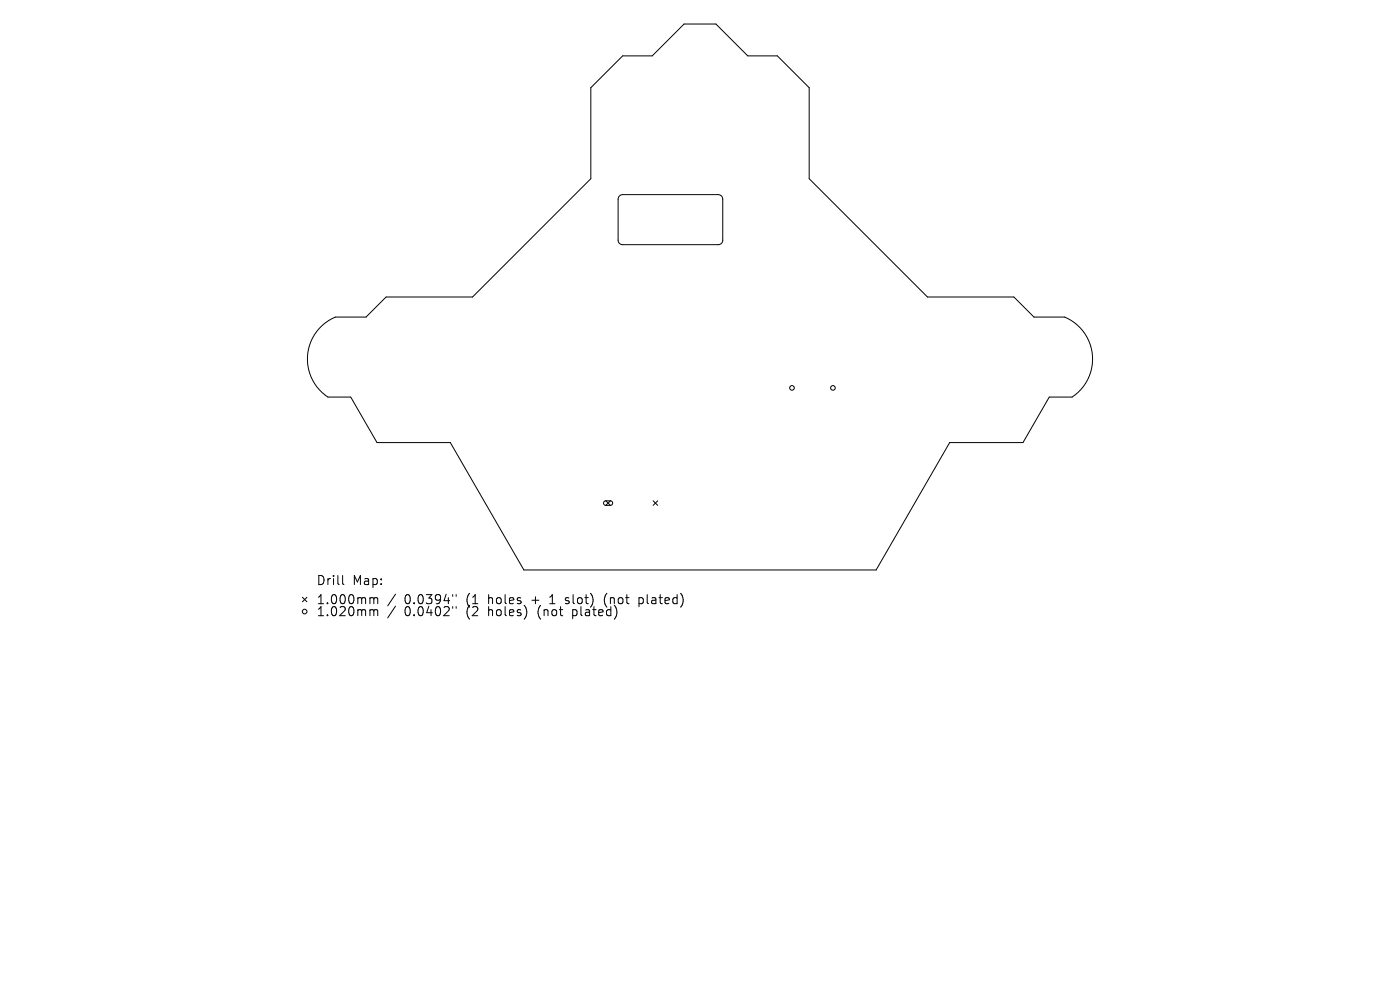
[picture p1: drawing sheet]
<svg xmlns="http://www.w3.org/2000/svg" width="297mm" height="210mm" viewBox="0 0 297 210" stroke-linecap="round" stroke-linejoin="round" font-family="sans-serif">
<defs><g id="words">
<g font-size="2.7">
<text x="67" y="124.4">Drill</text>
<text x="74.8" y="124.4">Map:</text>
<text x="67" y="128.4">1.000mm</text>
<text x="67" y="131">1.020mm</text>
<text x="85.8" y="128.4">0.0394&quot;</text>
<text x="85.8" y="131">0.0402&quot;</text>
<text x="99.1" y="128.4">(1</text>
<text x="99.1" y="131">(2</text>
<text x="103.8" y="128.4">holes</text>
<text x="103.8" y="131">holes)</text>
<text x="113.2" y="128.4">+</text>
<text x="114.5" y="131">(not</text>
<text x="117.3" y="128.4">1</text>
<text x="120.8" y="128.4">slot)</text>
<text x="122.1" y="131">plated)</text>
<text x="129.2" y="128.4">(not</text>
<text x="136.7" y="128.4">plated)</text>
</g>
</g></defs>
<g fill="none" stroke="#000" stroke-width=".21">
<path d="M131.4 41.6l.7-.3h20.3a.97 .97 0 0 1 .9 1v8.6a.97 .97 0 0 1-.9 1h-20.3a.96 .96 0 0 1-1-1v-8.6zM68.3 69.1l1.4-1.1 1.4-.7h6.6l4.2-4.3h18.3l25.1-25.1v-19.3l6.8-6.7h6.3l6.7-6.8h6.8l6.7 6.8h6.3l6.8 6.7v19.3l25.1 25.1h18.3l4.2 4.3h6.6a9.7 9.7 0 0 1 1.5 16.9h-4.8l-5.6 9.7h-15.5l-15.6 27h-74.8l-15.6-27h-15.5l-5.6-9.7h-4.8a9.7 9.7 0 0 1-1.3-15.1zM128.5 106.2l1 1M128.5 107.2h1M128.5 106.2h1M128.5 106.2l-.3 .2-.2 .3 .2 .4 .3 .1M129.5 106.2l.3 .2 .2 .3-.2 .4-.3 .1M129.5 106.2l-1 1M138.6 106.2l.9 1M139.5 106.2l-.9 1M64.2 126.7l.9 1M65.1 126.7l-.9 1"/>
<path d="M72.7 122.1v1.6l.3 .3M78.8 126.8l.4 .1 .1 .2M78.8 129.3l.4 .1 .1 .2M79.3 127.1l.3-.3 .4 .1 .1 1.2M79.3 127.1v1M79.3 129.6v1M79.3 129.6l.3-.3 .4 .1 .1 1.2M83.9 126l-1.7 2.5M83.9 128.6l-1.7 2.5M96 126.1v.4M96 128.7v.3M96.8 126.1v.4"/>
<path d="M96.8 128.7v.3M119.9 128l.2 .1M120 126.9v.4M128.5 126.2l-.3 .9 .2 1.1M135.6 126.8v1.9M135.6 128l.5 .1M136.1 126.8l-.5 .1"/>
<circle cx="168" cy="82.3" r=".49"/>
<circle cx="176.7" cy="82.3" r=".49"/>
<circle cx="64.6" cy="129.7" r=".49"/>
</g>
<use href="#words"/>
</svg>
